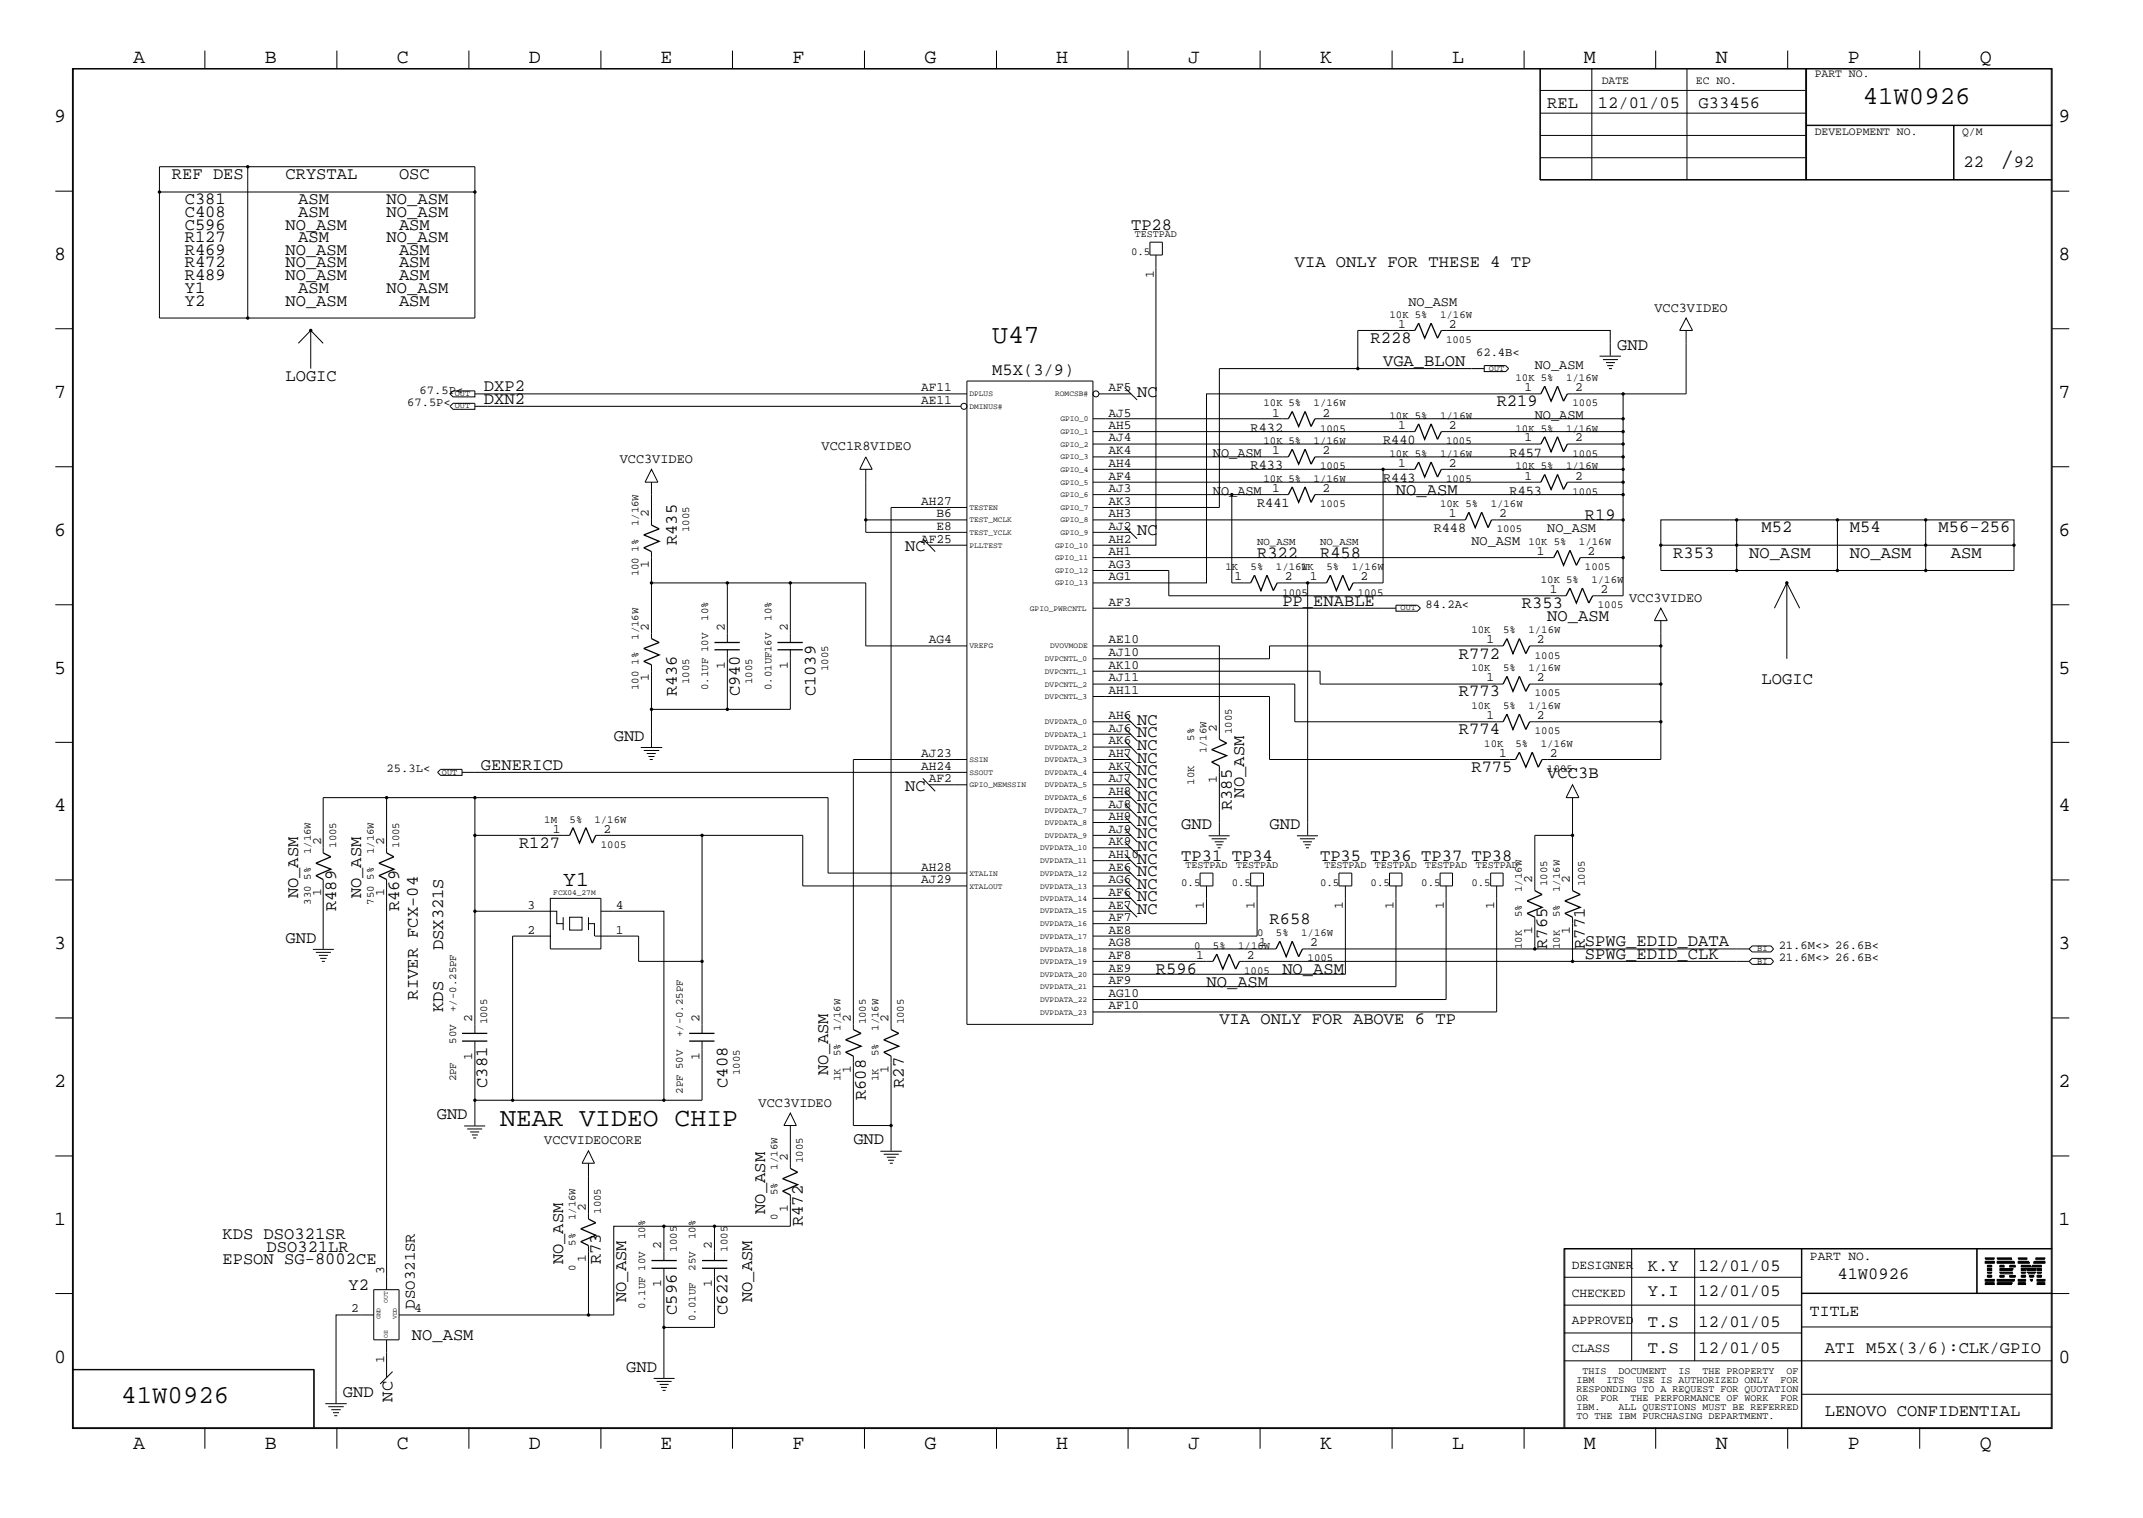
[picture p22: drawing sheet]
<svg xmlns="http://www.w3.org/2000/svg" width="423mm" height="300mm" viewBox="0 0 423 300" stroke-linecap="round" stroke-linejoin="round" font-family="sans-serif">
<defs><g id="words">
<g font-size="5.2">
<text x="395" y="32.9">/</text>
<text x="196" y="67.8">U47</text>
<text x="98.8" y="222.3">NEAR VIDEO CHIP</text>
</g>
<g font-size="5.1">
<text x="368" y="20.5">41W0926</text>
<text x="24" y="277.2">41W0926</text>
</g>
<text font-size="4.2" x="111.3" y="175">Y1</text>
<g font-size="4">
<text x="26.3" y="12.5">A</text>
<text x="52.3" y="12.5">B</text>
<text x="78.4" y="12.5">C</text>
<text x="104.5" y="12.5">D</text>
<text x="130.5" y="12.5">E</text>
<text x="156.5" y="12.5">F</text>
<text x="182.6" y="12.5">G</text>
<text x="208.6" y="12.5">H</text>
<text x="234.7" y="12.5">J</text>
<text x="260.8" y="12.5">K</text>
<text x="286.9" y="12.5">L</text>
<text x="312.8" y="12.5">M</text>
<text x="338.9" y="12.5">N</text>
<text x="365" y="12.5">P</text>
<text x="391.1" y="12.5">Q</text>
<text x="10.7" y="24.1">9</text>
<text x="406.7" y="24.1">9</text>
<text x="10.7" y="51.4">8</text>
<text x="406.7" y="51.4">8</text>
<text x="10.7" y="78.6">7</text>
<text x="406.7" y="78.6">7</text>
<text x="10.7" y="105.8">6</text>
<text x="406.7" y="105.8">6</text>
<text x="10.7" y="133.1">5</text>
<text x="406.7" y="133.1">5</text>
<text x="10.7" y="160.2">4</text>
<text x="406.7" y="160.2">4</text>
<text x="10.7" y="187.5">3</text>
<text x="406.7" y="187.5">3</text>
<text x="10.7" y="214.6">2</text>
<text x="406.7" y="214.6">2</text>
<text x="10.7" y="241.9">1</text>
<text x="406.7" y="241.9">1</text>
<text x="10.7" y="269.2">0</text>
<text x="406.7" y="269.2">0</text>
<text x="26.3" y="286.2">A</text>
<text x="52.3" y="286.2">B</text>
<text x="78.4" y="286.2">C</text>
<text x="104.5" y="286.2">D</text>
<text x="130.5" y="286.2">E</text>
<text x="156.5" y="286.2">F</text>
<text x="182.6" y="286.2">G</text>
<text x="208.6" y="286.2">H</text>
<text x="234.7" y="286.2">J</text>
<text x="260.8" y="286.2">K</text>
<text x="286.9" y="286.2">L</text>
<text x="312.8" y="286.2">M</text>
<text x="338.9" y="286.2">N</text>
<text x="365" y="286.2">P</text>
<text x="391.1" y="286.2">Q</text>
</g>
<g font-size="3.4">
<text x="305.6" y="21.4">REL</text>
<text x="315.6" y="21.4">12/01/05</text>
<text x="335.5" y="21.4">G33456</text>
<text x="34" y="35.4">REF DES</text>
<text x="56.4" y="35.4">CRYSTAL</text>
<text x="78.8" y="35.4">OSC</text>
<text x="387.9" y="32.9">22</text>
<text x="397.8" y="32.9">92</text>
<text x="36.5" y="40.4">C381</text>
<text x="58.9" y="40.4">ASM</text>
<text x="76.4" y="40.4">NO_ASM</text>
<text x="36.5" y="47.8">R127</text>
<text x="36.5" y="45.4">C596</text>
<text x="36.5" y="42.8">C408</text>
<text x="56.4" y="45.4">NO_ASM</text>
<text x="58.9" y="47.8">ASM</text>
<text x="58.9" y="42.8">ASM</text>
<text x="76.4" y="42.8">NO_ASM</text>
<text x="76.4" y="47.8">NO_ASM</text>
<text x="78.8" y="45.4">ASM</text>
<text x="223.4" y="45.4">TP28</text>
<text x="36.5" y="50.4">R469</text>
<text x="36.5" y="52.8">R472</text>
<text x="56.4" y="52.8">NO_ASM</text>
<text x="56.4" y="50.4">NO_ASM</text>
<text x="78.8" y="52.8">ASM</text>
<text x="78.8" y="50.4">ASM</text>
<text x="255.8" y="52.8">VIA ONLY FOR THESE 4 TP</text>
<text x="36.5" y="57.8">Y1</text>
<text x="36.5" y="55.4">R489</text>
<text x="56.4" y="55.4">NO_ASM</text>
<text x="58.9" y="57.8">ASM</text>
<text x="76.4" y="57.8">NO_ASM</text>
<text x="78.8" y="55.4">ASM</text>
<text x="36.5" y="60.4">Y2</text>
<text x="56.4" y="60.4">NO_ASM</text>
<text x="78.8" y="60.4">ASM</text>
<text x="270.8" y="67.8">R228</text>
<text x="319.4" y="69.1">GND</text>
<text x="56.4" y="75.3">LOGIC</text>
<text x="95.6" y="77.3">DXP2</text>
<text x="196" y="74">M5X(3/9)</text>
<text x="273.2" y="72.3">VGA_BLON</text>
<text x="95.6" y="79.8">DXN2</text>
<text x="224.6" y="78.4">NC</text>
<text x="295.7" y="80.3">R219</text>
<text x="275.8" y="97.7">NO_ASM</text>
<text x="133.7" y="107.7" transform="rotate(-90 133.7 107.7)">R435</text>
<text x="224.6" y="105.7">NC</text>
<text x="313.1" y="102.7">R19</text>
<text x="348" y="105.2">M52</text>
<text x="365.4" y="105.2">M54</text>
<text x="382.9" y="105.2">M56-256</text>
<text x="178.8" y="108.9">NC</text>
<text x="248.3" y="110.2">R322</text>
<text x="260.8" y="110.2">R458</text>
<text x="330.5" y="110.2">R353</text>
<text x="345.5" y="110.2">NO_ASM</text>
<text x="365.4" y="110.2">NO_ASM</text>
<text x="385.4" y="110.2">ASM</text>
<text x="253.3" y="119.6">PP_ENABLE</text>
<text x="300.7" y="120.1">R353</text>
<text x="305.6" y="122.6">NO_ASM</text>
<text x="288.2" y="130.1">R772</text>
<text x="133.7" y="137.6" transform="rotate(-90 133.7 137.6)">R436</text>
<text x="146.1" y="137.6" transform="rotate(-90 146.1 137.6)">C940</text>
<text x="161.1" y="137.6" transform="rotate(-90 161.1 137.6)">C1039</text>
<text x="288.2" y="137.6">R773</text>
<text x="348" y="135.1">LOGIC</text>
<text x="224.6" y="143.2">NC</text>
<text x="121.2" y="146.3">GND</text>
<text x="224.6" y="148.2">NC</text>
<text x="224.6" y="145.6">NC</text>
<text x="288.2" y="145">R774</text>
<text x="95" y="152.1">GENERICD</text>
<text x="224.6" y="153.2">NC</text>
<text x="224.6" y="150.6">NC</text>
<text x="224.6" y="155.6">NC</text>
<text x="290.7" y="152.6">R775</text>
<text x="305.6" y="153.8">VCC3B</text>
<text x="178.8" y="156.2">NC</text>
<text x="224.6" y="158.2">NC</text>
<text x="224.6" y="160.6">NC</text>
<text x="243.3" y="160" transform="rotate(-90 243.3 160)">R385</text>
<text x="245.8" y="157.6" transform="rotate(-90 245.8 157.6)">NO_ASM</text>
<text x="102.5" y="167.5">R127</text>
<text x="224.6" y="163.2">NC</text>
<text x="224.6" y="165.6">NC</text>
<text x="233.3" y="163.7">GND</text>
<text x="250.8" y="163.7">GND</text>
<text x="224.6" y="168.1">NC</text>
<text x="224.6" y="170.6">NC</text>
<text x="224.6" y="173.1">NC</text>
<text x="233.3" y="170">TP31 TP34</text>
<text x="260.8" y="170">TP35 TP36 TP37 TP38</text>
<text x="58.9" y="177.5" transform="rotate(-90 58.9 177.5)">NO_ASM</text>
<text x="71.4" y="177.5" transform="rotate(-90 71.4 177.5)">NO_ASM</text>
<text x="224.6" y="178.1">NC</text>
<text x="224.6" y="175.6">NC</text>
<text x="66.4" y="180" transform="rotate(-90 66.4 180)">R489</text>
<text x="78.8" y="180" transform="rotate(-90 78.8 180)">R469</text>
<text x="224.6" y="180.6">NC</text>
<text x="250.8" y="182.5">R658</text>
<text x="56.4" y="186.2">GND</text>
<text x="87.5" y="187.7" transform="rotate(-90 87.5 187.7)">DSX321S</text>
<text x="305.6" y="187.5" transform="rotate(-90 305.6 187.5)">R765</text>
<text x="313.1" y="187.5" transform="rotate(-90 313.1 187.5)">R771</text>
<text x="313.1" y="186.9">SPWG_EDID_DATA</text>
<text x="313.1" y="189.4">SPWG_EDID_CLK</text>
<text x="82.5" y="197.4" transform="rotate(-90 82.5 197.4)">RIVER FCX-04</text>
<text x="228.3" y="192.4">R596</text>
<text x="238.3" y="194.9">NO_ASM</text>
<text x="253.3" y="192.4">NO_ASM</text>
<text x="87.5" y="199.9" transform="rotate(-90 87.5 199.9)">KDS</text>
<text x="240.9" y="202.4">VIA ONLY FOR ABOVE 6 TP</text>
<text x="96.3" y="214.9" transform="rotate(-90 96.3 214.9)">C381</text>
<text x="143.7" y="214.9" transform="rotate(-90 143.7 214.9)">C408</text>
<text x="163.6" y="212.3" transform="rotate(-90 163.6 212.3)">NO_ASM</text>
<text x="178.6" y="214.9" transform="rotate(-90 178.6 214.9)">R27</text>
<text x="86.3" y="221.1">GND</text>
<text x="171" y="217.3" transform="rotate(-90 171 217.3)">R608</text>
<text x="168.6" y="226.1">GND</text>
<text x="151.1" y="239.8" transform="rotate(-90 151.1 239.8)">NO_ASM</text>
<text x="43.9" y="244.8">KDS DSO321SR</text>
<text x="158.6" y="242.2" transform="rotate(-90 158.6 242.2)">R472</text>
<text x="43.9" y="249.8">EPSON SG-8002CE</text>
<text x="52.7" y="247.2">DSO321LR</text>
<text x="111.3" y="249.8" transform="rotate(-90 111.3 249.8)">NO_ASM</text>
<text x="118.7" y="249.8" transform="rotate(-90 118.7 249.8)">R73</text>
<text x="325.5" y="251">K.Y</text>
<text x="335.5" y="251">12/01/05</text>
<text x="68.8" y="254.8">Y2</text>
<text x="123.7" y="257.2" transform="rotate(-90 123.7 257.2)">NO_ASM</text>
<text x="148.6" y="257.2" transform="rotate(-90 148.6 257.2)">NO_ASM</text>
<text x="325.5" y="255.9">Y.I</text>
<text x="335.5" y="255.9">12/01/05</text>
<text x="363" y="252.7">41W0926</text>
<text x="133.7" y="259.8" transform="rotate(-90 133.7 259.8)">C596</text>
<text x="143.7" y="259.8" transform="rotate(-90 143.7 259.8)">C622</text>
<text x="325.5" y="262.2">T.S</text>
<text x="335.5" y="262.2">12/01/05</text>
<text x="81.4" y="264.7">NO_ASM</text>
<text x="325.5" y="267.2">T.S</text>
<text x="335.5" y="267.2">12/01/05</text>
<text x="360.5" y="267.2">ATI M5X(3/6):CLK/GPIO</text>
<text x="67.7" y="275.9">GND</text>
<text x="123.7" y="270.9">GND</text>
<text x="77.6" y="276.9" transform="rotate(-90 77.6 276.9)">NC</text>
<text x="360.5" y="279.7">LENOVO CONFIDENTIAL</text>
</g>
<text font-size="3.2" x="357.5" y="260">TITLE</text>
<text font-size="3.1" x="82" y="258.5" transform="rotate(-90 82 258.5)">DSO321SR</text>
<g font-size="2.7">
<text x="278.2" y="60.4">NO_ASM</text>
<text x="326.8" y="61.6">VCC3VIDEO</text>
<text x="303.2" y="72.8">NO_ASM</text>
<text x="303.2" y="82.7">NO_ASM</text>
<text x="162.3" y="89">VCC1R8VIDEO</text>
<text x="247.1" y="85.3">R432</text>
<text x="273.2" y="87.7">R440</text>
<text x="122.4" y="91.4">VCC3VIDEO</text>
<text x="239.6" y="90.3">NO_ASM</text>
<text x="247.1" y="92.7">R433</text>
<text x="273.2" y="95.2">R443</text>
<text x="298.2" y="90.3">R457</text>
<text x="239.6" y="97.7">NO_ASM</text>
<text x="248.3" y="100.2">R441</text>
<text x="298.2" y="97.7">R453</text>
<text x="283.2" y="105.2">R448</text>
<text x="290.7" y="107.7">NO_ASM</text>
<text x="305.6" y="105.2">NO_ASM</text>
<text x="321.8" y="118.9">VCC3VIDEO</text>
<text x="149.9" y="218.6">VCC3VIDEO</text>
<text x="107.5" y="226.1">VCCVIDEOCORE</text>
</g>
<g font-size="2.5">
<text x="227.9" y="54.9" transform="rotate(-90 227.9 54.9)">1</text>
<text x="276.2" y="64.9">1</text>
<text x="286.2" y="64.9">2</text>
<text x="181.9" y="77.3">AF11</text>
<text x="218.9" y="77.3">AF5</text>
<text x="301.2" y="77.3">1</text>
<text x="311.1" y="77.3">2</text>
<text x="181.9" y="79.8">AE11</text>
<text x="218.9" y="82.3">AJ5</text>
<text x="251.3" y="82.3">1</text>
<text x="261.3" y="82.3">2</text>
<text x="218.9" y="84.8">AH5</text>
<text x="218.9" y="89.7">AK4</text>
<text x="218.9" y="87.2">AJ4</text>
<text x="251.3" y="89.7">1</text>
<text x="261.3" y="89.7">2</text>
<text x="276.2" y="84.8">1</text>
<text x="286.2" y="84.8">2</text>
<text x="301.2" y="87.2">1</text>
<text x="311.1" y="87.2">2</text>
<text x="218.9" y="94.7">AF4</text>
<text x="218.9" y="92.2">AH4</text>
<text x="276.2" y="92.2">1</text>
<text x="286.2" y="92.2">2</text>
<text x="301.2" y="94.7">1</text>
<text x="311.2" y="94.7">2</text>
<text x="181.9" y="99.7">AH27</text>
<text x="218.9" y="99.7">AK3</text>
<text x="218.9" y="97.2">AJ3</text>
<text x="251.3" y="97.2">1</text>
<text x="261.3" y="97.2">2</text>
<text x="128.2" y="102.2" transform="rotate(-90 128.2 102.2)">2</text>
<text x="181.9" y="107.2">AF25</text>
<text x="185" y="102.2">B6</text>
<text x="185" y="104.7">E8</text>
<text x="218.9" y="107.2">AH2</text>
<text x="218.9" y="102.2">AH3</text>
<text x="218.9" y="104.7">AJ2</text>
<text x="286.2" y="102.2">1</text>
<text x="296.2" y="102.2">2</text>
<text x="128.2" y="112.2" transform="rotate(-90 128.2 112.2)">1</text>
<text x="218.9" y="109.6">AH1</text>
<text x="218.9" y="112.2">AG3</text>
<text x="303.6" y="109.6">1</text>
<text x="313.6" y="109.6">2</text>
<text x="218.9" y="119.6">AF3</text>
<text x="218.9" y="114.6">AG1</text>
<text x="243.8" y="114.6">1</text>
<text x="253.8" y="114.6">2</text>
<text x="258.7" y="114.6">1</text>
<text x="268.7" y="114.6">2</text>
<text x="306.2" y="117.2">1</text>
<text x="316.1" y="117.2">2</text>
<text x="128.2" y="124.6" transform="rotate(-90 128.2 124.6)">2</text>
<text x="143.2" y="124.6" transform="rotate(-90 143.2 124.6)">2</text>
<text x="155.6" y="124.6" transform="rotate(-90 155.6 124.6)">2</text>
<text x="183.5" y="127.1">AG4</text>
<text x="218.9" y="127.1">AE10</text>
<text x="218.9" y="129.6">AJ10</text>
<text x="293.6" y="127.1">1</text>
<text x="303.6" y="127.1">2</text>
<text x="128.2" y="134.6" transform="rotate(-90 128.2 134.6)">1</text>
<text x="143.2" y="132.2" transform="rotate(-90 143.2 132.2)">1</text>
<text x="155.6" y="132.2" transform="rotate(-90 155.6 132.2)">1</text>
<text x="218.9" y="134.6">AJ11</text>
<text x="218.9" y="137.1">AH11</text>
<text x="218.9" y="132.1">AK10</text>
<text x="293.6" y="134.6">1</text>
<text x="303.6" y="134.6">2</text>
<text x="218.9" y="142.1">AH6</text>
<text x="293.6" y="142.1">1</text>
<text x="303.6" y="142.1">2</text>
<text x="181.9" y="149.5">AJ23</text>
<text x="218.9" y="144.6">AJ6</text>
<text x="218.9" y="147.1">AK6</text>
<text x="218.9" y="149.5">AH7</text>
<text x="240.4" y="144.6" transform="rotate(-90 240.4 144.6)">2</text>
<text x="296.2" y="149.5">1</text>
<text x="306.2" y="149.5">2</text>
<text x="181.9" y="152.1">AH24</text>
<text x="183.5" y="154.5">AF2</text>
<text x="218.9" y="152.1">AK7</text>
<text x="218.9" y="154.5">AJ7</text>
<text x="240.4" y="154.6" transform="rotate(-90 240.4 154.6)">1</text>
<text x="218.9" y="159.5">AJ8</text>
<text x="218.9" y="157.1">AH8</text>
<text x="63.4" y="167" transform="rotate(-90 63.4 167)">2</text>
<text x="75.9" y="167" transform="rotate(-90 75.9 167)">2</text>
<text x="109.2" y="164.5">1</text>
<text x="119.2" y="164.5">2</text>
<text x="218.9" y="167">AK9</text>
<text x="218.9" y="164.5">AJ9</text>
<text x="218.9" y="162.1">AH9</text>
<text x="181.9" y="172">AH28</text>
<text x="218.9" y="172">AE6</text>
<text x="218.9" y="169.5">AH10</text>
<text x="63.4" y="177" transform="rotate(-90 63.4 177)">1</text>
<text x="75.9" y="177" transform="rotate(-90 75.9 177)">1</text>
<text x="104.2" y="179.5">3</text>
<text x="121.7" y="179.5">4</text>
<text x="181.9" y="174.5">AJ29</text>
<text x="218.9" y="179.5">AE7</text>
<text x="218.9" y="177">AF6</text>
<text x="218.9" y="174.5">AG6</text>
<text x="237.8" y="179.5" transform="rotate(-90 237.8 179.5)">1</text>
<text x="247.8" y="179.5" transform="rotate(-90 247.8 179.5)">1</text>
<text x="265.3" y="179.5" transform="rotate(-90 265.3 179.5)">1</text>
<text x="275.3" y="179.5" transform="rotate(-90 275.3 179.5)">1</text>
<text x="285.2" y="179.5" transform="rotate(-90 285.2 179.5)">1</text>
<text x="295.1" y="179.5" transform="rotate(-90 295.1 179.5)">1</text>
<text x="302.7" y="174.5" transform="rotate(-90 302.7 174.5)">2</text>
<text x="310.1" y="174.5" transform="rotate(-90 310.1 174.5)">2</text>
<text x="104.2" y="184.5">2</text>
<text x="121.7" y="184.5">1</text>
<text x="218.9" y="181.9">AF7</text>
<text x="218.9" y="184.5">AE8</text>
<text x="302.7" y="184.5" transform="rotate(-90 302.7 184.5)">1</text>
<text x="310.1" y="184.5" transform="rotate(-90 310.1 184.5)">1</text>
<text x="218.9" y="191.9">AE9</text>
<text x="218.9" y="189.4">AF8</text>
<text x="218.9" y="186.9">AG8</text>
<text x="236.3" y="189.4">1</text>
<text x="246.3" y="189.4">2</text>
<text x="248.8" y="186.9">1</text>
<text x="258.8" y="186.9">2</text>
<text x="218.9" y="194.4">AF9</text>
<text x="218.9" y="196.9">AG10</text>
<text x="93.3" y="201.9" transform="rotate(-90 93.3 201.9)">2</text>
<text x="138.2" y="201.9" transform="rotate(-90 138.2 201.9)">2</text>
<text x="168.1" y="201.9" transform="rotate(-90 168.1 201.9)">2</text>
<text x="175.5" y="201.9" transform="rotate(-90 175.5 201.9)">2</text>
<text x="218.9" y="199.4">AF10</text>
<text x="93.3" y="209.4" transform="rotate(-90 93.3 209.4)">1</text>
<text x="138.2" y="209.4" transform="rotate(-90 138.2 209.4)">1</text>
<text x="168.1" y="211.9" transform="rotate(-90 168.1 211.9)">1</text>
<text x="175.5" y="211.9" transform="rotate(-90 175.5 211.9)">1</text>
<text x="155.6" y="229.3" transform="rotate(-90 155.6 229.3)">2</text>
<text x="115.7" y="239.3" transform="rotate(-90 115.7 239.3)">2</text>
<text x="155.6" y="239.4" transform="rotate(-90 155.6 239.4)">1</text>
<text x="75.9" y="251.7" transform="rotate(-90 75.9 251.7)">3</text>
<text x="115.7" y="249.3" transform="rotate(-90 115.7 249.3)">1</text>
<text x="130.6" y="246.7" transform="rotate(-90 130.6 246.7)">2</text>
<text x="140.6" y="246.7" transform="rotate(-90 140.6 246.7)">2</text>
<text x="310.5" y="250.6">DESIGNER</text>
<text x="357.5" y="248.8">PART NO.</text>
<text x="130.6" y="254.3" transform="rotate(-90 130.6 254.3)">1</text>
<text x="140.6" y="254.3" transform="rotate(-90 140.6 254.3)">1</text>
<text x="310.5" y="256.1">CHECKED</text>
<text x="69.3" y="259.2">2</text>
<text x="81.8" y="259.2">4</text>
<text x="310.5" y="261.5">APPROVED</text>
<text x="75.9" y="269.2" transform="rotate(-90 75.9 269.2)">1</text>
<text x="310.5" y="267">CLASS</text>
</g>
<g font-size="2.4">
<text x="291.6" y="70.3">62.4B&lt;</text>
<text x="82.9" y="77.8">67.5P&lt;</text>
<text x="80.4" y="80.3">67.5P&lt;</text>
<text x="281.6" y="120.1">84.2A&lt;</text>
<text x="76.4" y="152.6">25.3L&lt;</text>
<text x="351.4" y="187.5">21.6M&lt;&gt; 26.6B&lt;</text>
<text x="351.4" y="189.9">21.6M&lt;&gt; 26.6B&lt;</text>
</g>
<g font-size="2.3">
<text x="316.4" y="16.7">DATE</text>
<text x="335" y="16.7">EC NO.</text>
<text x="358.5" y="15.2">PART NO.</text>
<text x="358.5" y="26.6">DEVELOPMENT NO.</text>
<text x="387.6" y="26.6">Q/M</text>
</g>
<g font-size="2.1">
<text x="223.4" y="50.4">0.5</text>
<text x="274.5" y="62.8">10K 5%</text>
<text x="284.5" y="62.8">1/16W</text>
<text x="285.7" y="67.8">1005</text>
<text x="299.4" y="75.3">10K 5%</text>
<text x="309.4" y="75.3">1/16W</text>
<text x="249.6" y="80.3">10K 5%</text>
<text x="259.5" y="80.3">1/16W</text>
<text x="274.5" y="82.7">10K 5%</text>
<text x="284.5" y="82.7">1/16W</text>
<text x="310.6" y="80.3">1005</text>
<text x="249.6" y="87.7">10K 5%</text>
<text x="259.5" y="87.7">1/16W</text>
<text x="260.8" y="85.3">1005</text>
<text x="285.7" y="87.7">1005</text>
<text x="299.4" y="85.3">10K 5%</text>
<text x="309.4" y="85.3">1/16W</text>
<text x="249.6" y="95.2">10K 5%</text>
<text x="259.5" y="95.2">1/16W</text>
<text x="260.8" y="92.7">1005</text>
<text x="274.5" y="90.3">10K 5%</text>
<text x="284.5" y="90.3">1/16W</text>
<text x="285.7" y="95.2">1005</text>
<text x="299.4" y="92.7">10K 5%</text>
<text x="309.4" y="92.7">1/16W</text>
<text x="310.6" y="90.3">1005</text>
<text x="260.8" y="100.2">1005</text>
<text x="284.5" y="100.2">10K 5%</text>
<text x="294.5" y="100.2">1/16W</text>
<text x="310.6" y="97.7">1005</text>
<text x="126.2" y="104" transform="rotate(-90 126.2 104)">1/16W</text>
<text x="136.1" y="105.2" transform="rotate(-90 136.1 105.2)">1005</text>
<text x="248.3" y="107.7">NO_ASM</text>
<text x="260.8" y="107.7">NO_ASM</text>
<text x="295.7" y="105.2">1005</text>
<text x="301.9" y="107.7">10K 5%</text>
<text x="311.9" y="107.7">1/16W</text>
<text x="126.2" y="113.9" transform="rotate(-90 126.2 113.9)">100</text>
<text x="126.2" y="109" transform="rotate(-90 126.2 109)">1%</text>
<text x="242.1" y="112.7">1K</text>
<text x="247.1" y="112.7">5%</text>
<text x="252.1" y="112.7">1/16W</text>
<text x="257" y="112.7">1K</text>
<text x="262" y="112.7">5%</text>
<text x="267" y="112.7">1/16W</text>
<text x="313.1" y="112.7">1005</text>
<text x="253.3" y="117.7">1005</text>
<text x="268.2" y="117.7">1005</text>
<text x="304.4" y="115.1">10K 5%</text>
<text x="314.4" y="115.1">1/16W</text>
<text x="139.9" y="122.6" transform="rotate(-90 139.9 122.6)">10%</text>
<text x="152.4" y="122.6" transform="rotate(-90 152.4 122.6)">10%</text>
<text x="290.7" y="125.1">10K</text>
<text x="296.9" y="125.1">5%</text>
<text x="301.9" y="125.1">1/16W</text>
<text x="315.6" y="120.1">1005</text>
<text x="126.2" y="131.3" transform="rotate(-90 126.2 131.3)">1%</text>
<text x="126.2" y="126.4" transform="rotate(-90 126.2 126.4)">1/16W</text>
<text x="303.2" y="130.1">1005</text>
<text x="126.2" y="136.3" transform="rotate(-90 126.2 136.3)">100</text>
<text x="136.1" y="135.1" transform="rotate(-90 136.1 135.1)">1005</text>
<text x="139.9" y="136.3" transform="rotate(-90 139.9 136.3)">0.1UF 10V</text>
<text x="148.6" y="135.1" transform="rotate(-90 148.6 135.1)">1005</text>
<text x="152.4" y="136.3" transform="rotate(-90 152.4 136.3)">0.01UF16V</text>
<text x="163.6" y="132.6" transform="rotate(-90 163.6 132.6)">1005</text>
<text x="290.7" y="132.6">10K</text>
<text x="296.9" y="132.6">5%</text>
<text x="301.9" y="132.6">1/16W</text>
<text x="303.2" y="137.6">1005</text>
<text x="290.7" y="140.1">10K</text>
<text x="296.9" y="140.1">5%</text>
<text x="301.9" y="140.1">1/16W</text>
<text x="235.9" y="146.3" transform="rotate(-90 235.9 146.3)">5%</text>
<text x="238.3" y="148.8" transform="rotate(-90 238.3 148.8)">1/16W</text>
<text x="243.3" y="145" transform="rotate(-90 243.3 145)">1005</text>
<text x="293.2" y="147.6">10K</text>
<text x="299.4" y="147.6">5%</text>
<text x="303.2" y="145">1005</text>
<text x="304.4" y="147.6">1/16W</text>
<text x="235.9" y="155" transform="rotate(-90 235.9 155)">10K</text>
<text x="305.6" y="152.6">1005</text>
<text x="66.4" y="167.5" transform="rotate(-90 66.4 167.5)">1005</text>
<text x="78.8" y="167.5" transform="rotate(-90 78.8 167.5)">1005</text>
<text x="107.5" y="162.5">1M</text>
<text x="112.5" y="162.5">5%</text>
<text x="117.4" y="162.5">1/16W</text>
<text x="118.7" y="167.5">1005</text>
<text x="61.4" y="173.7" transform="rotate(-90 61.4 173.7)">5%</text>
<text x="61.4" y="168.7" transform="rotate(-90 61.4 168.7)">1/16W</text>
<text x="73.8" y="173.7" transform="rotate(-90 73.8 173.7)">5%</text>
<text x="73.8" y="168.7" transform="rotate(-90 73.8 168.7)">1/16W</text>
<text x="61.4" y="178.7" transform="rotate(-90 61.4 178.7)">330</text>
<text x="73.8" y="178.7" transform="rotate(-90 73.8 178.7)">750</text>
<text x="233.3" y="175">0.5</text>
<text x="243.3" y="175">0.5</text>
<text x="260.8" y="175">0.5</text>
<text x="270.8" y="175">0.5</text>
<text x="280.8" y="175">0.5</text>
<text x="290.7" y="175">0.5</text>
<text x="300.7" y="176.2" transform="rotate(-90 300.7 176.2)">1/16W</text>
<text x="305.6" y="175" transform="rotate(-90 305.6 175)">1005</text>
<text x="308.1" y="176.2" transform="rotate(-90 308.1 176.2)">1/16W</text>
<text x="313.1" y="175" transform="rotate(-90 313.1 175)">1005</text>
<text x="248.3" y="184.9">0</text>
<text x="252.1" y="184.9">5%</text>
<text x="257" y="184.9">1/16W</text>
<text x="300.7" y="181.2" transform="rotate(-90 300.7 181.2)">5%</text>
<text x="308.1" y="181.2" transform="rotate(-90 308.1 181.2)">5%</text>
<text x="235.9" y="187.5">0</text>
<text x="239.6" y="187.5">5%</text>
<text x="244.6" y="187.5">1/16W</text>
<text x="258.3" y="189.9">1005</text>
<text x="300.7" y="187.5" transform="rotate(-90 300.7 187.5)">10K</text>
<text x="308.1" y="187.5" transform="rotate(-90 308.1 187.5)">10K</text>
<text x="245.8" y="192.4">1005</text>
<text x="90.1" y="199.9" transform="rotate(-90 90.1 199.9)">+/-0.25PF</text>
<text x="96.3" y="202.4" transform="rotate(-90 96.3 202.4)">1005</text>
<text x="166" y="203.6" transform="rotate(-90 166 203.6)">1/16W</text>
<text x="171" y="202.4" transform="rotate(-90 171 202.4)">1005</text>
<text x="173.6" y="203.6" transform="rotate(-90 173.6 203.6)">1/16W</text>
<text x="178.6" y="202.4" transform="rotate(-90 178.6 202.4)">1005</text>
<text x="90.1" y="206.2" transform="rotate(-90 90.1 206.2)">50V</text>
<text x="134.9" y="204.9" transform="rotate(-90 134.9 204.9)">+/-0.25PF</text>
<text x="166" y="208.6" transform="rotate(-90 166 208.6)">5%</text>
<text x="173.6" y="208.6" transform="rotate(-90 173.6 208.6)">5%</text>
<text x="90.1" y="213.6" transform="rotate(-90 90.1 213.6)">2PF</text>
<text x="146.1" y="212.3" transform="rotate(-90 146.1 212.3)">1005</text>
<text x="166" y="213.6" transform="rotate(-90 166 213.6)">1K</text>
<text x="173.6" y="213.6" transform="rotate(-90 173.6 213.6)">1K</text>
<text x="134.9" y="216.1" transform="rotate(-90 134.9 216.1)">2PF 50V</text>
<text x="153.6" y="231.1" transform="rotate(-90 153.6 231.1)">1/16W</text>
<text x="158.6" y="229.8" transform="rotate(-90 158.6 229.8)">1005</text>
<text x="118.7" y="239.8" transform="rotate(-90 118.7 239.8)">1005</text>
<text x="153.6" y="236.1" transform="rotate(-90 153.6 236.1)">5%</text>
<text x="113.7" y="241" transform="rotate(-90 113.7 241)">1/16W</text>
<text x="127.4" y="244.8" transform="rotate(-90 127.4 244.8)">10%</text>
<text x="137.4" y="244.8" transform="rotate(-90 137.4 244.8)">10%</text>
<text x="153.6" y="241" transform="rotate(-90 153.6 241)">0</text>
<text x="113.7" y="251" transform="rotate(-90 113.7 251)">0</text>
<text x="113.7" y="246" transform="rotate(-90 113.7 246)">5%</text>
<text x="133.7" y="247.2" transform="rotate(-90 133.7 247.2)">1005</text>
<text x="137.4" y="251" transform="rotate(-90 137.4 251)">25V</text>
<text x="143.7" y="247.2" transform="rotate(-90 143.7 247.2)">1005</text>
<text x="127.4" y="258.5" transform="rotate(-90 127.4 258.5)">0.1UF 10V</text>
<text x="137.4" y="260.9" transform="rotate(-90 137.4 260.9)">0.01UF</text>
</g>
<g font-size="2">
<text x="224.2" y="46.9">TESTPAD</text>
<text x="234.2" y="171.4">TESTPAD</text>
<text x="244.2" y="171.4">TESTPAD</text>
<text x="261.6" y="171.4">TESTPAD</text>
<text x="271.6" y="171.4">TESTPAD</text>
<text x="281.5" y="171.4">TESTPAD</text>
<text x="291.5" y="171.4">TESTPAD</text>
<text x="311.4" y="273.2">IBM</text>
<text x="311.4" y="275">RESPONDING TO A REQUEST FOR QUOTATION</text>
<text x="312.6" y="271.4">THIS</text>
<text x="317.3" y="273.2">ITS</text>
<text x="319.7" y="271.4">DOCUMENT</text>
<text x="323.3" y="273.2">USE IS AUTHORIZED ONLY</text>
<text x="331.6" y="271.4">IS</text>
<text x="336.3" y="271.4">THE PROPERTY</text>
<text x="351.7" y="273.2">FOR</text>
<text x="352.9" y="271.4">OF</text>
<text x="311.4" y="276.7">OR</text>
<text x="311.4" y="278.6">IBM.</text>
<text x="311.4" y="280.2">TO THE IBM PURCHASING DEPARTMENT.</text>
<text x="316.1" y="276.7">FOR</text>
<text x="319.7" y="278.6">ALL QUESTIONS MUST BE REFERRED</text>
<text x="322.1" y="276.7">THE PERFORMANCE OF WORK</text>
<text x="351.7" y="276.7">FOR</text>
</g>
<g font-size="1.7">
<text x="294.1" y="73.2">OUT</text>
<text x="89.8" y="78.2">OUT</text>
<text x="89.8" y="80.7">OUT</text>
<text x="276.7" y="120.6">OUT</text>
<text x="87.3" y="153">OUT</text>
<text x="347.1" y="187.9">BI</text>
<text x="347.1" y="190.4">BI</text>
</g>
<g font-size="1.6">
<text x="191.5" y="80.8">DMINUS#</text>
<text x="191.5" y="78.2">DPLUS</text>
<text x="208.4" y="78.2">ROMCSB#</text>
<text x="209.5" y="83.2">GPIO_0</text>
<text x="209.5" y="88.2">GPIO_2</text>
<text x="209.5" y="85.8">GPIO_1</text>
<text x="209.5" y="95.8">GPIO_5</text>
<text x="209.5" y="93.2">GPIO_4</text>
<text x="209.5" y="90.8">GPIO_3</text>
<text x="191.5" y="100.7">TESTEN</text>
<text x="209.5" y="100.7">GPIO_7</text>
<text x="209.5" y="98.2">GPIO_6</text>
<text x="191.5" y="105.7">TEST_YCLK</text>
<text x="191.5" y="103.2">TEST_MCLK</text>
<text x="209.5" y="105.7">GPIO_9</text>
<text x="209.5" y="103.2">GPIO_8</text>
<text x="191.5" y="108.2">PLLTEST</text>
<text x="208.4" y="113.2">GPIO_12</text>
<text x="208.4" y="110.7">GPIO_11</text>
<text x="208.4" y="108.2">GPIO_10</text>
<text x="208.4" y="115.7">GPIO_13</text>
<text x="203.5" y="120.6">GPIO_PWRCNTL</text>
<text x="191.5" y="128.1">VREFG</text>
<text x="206.4" y="130.6">DVPCNTL_0</text>
<text x="207.4" y="128.1">DVOVMODE</text>
<text x="206.4" y="135.6">DVPCNTL_2</text>
<text x="206.4" y="133.1">DVPCNTL_1</text>
<text x="206.4" y="143.1">DVPDATA_0</text>
<text x="206.4" y="138.1">DVPCNTL_3</text>
<text x="206.4" y="148.1">DVPDATA_2</text>
<text x="206.4" y="145.5">DVPDATA_1</text>
<text x="191.5" y="155.5">GPIO_MEMSSIN</text>
<text x="191.5" y="153.1">SSOUT</text>
<text x="191.5" y="150.5">SSIN</text>
<text x="206.4" y="155.5">DVPDATA_5</text>
<text x="206.4" y="153.1">DVPDATA_4</text>
<text x="206.4" y="150.5">DVPDATA_3</text>
<text x="206.4" y="160.5">DVPDATA_7</text>
<text x="206.4" y="158">DVPDATA_6</text>
<text x="205.5" y="168">DVPDATA_10</text>
<text x="206.4" y="165.5">DVPDATA_9</text>
<text x="206.4" y="163">DVPDATA_8</text>
<text x="191.5" y="173">XTALIN</text>
<text x="205.5" y="173">DVPDATA_12</text>
<text x="205.5" y="170.5">DVPDATA_11</text>
<text x="109.3" y="176.7">FCX04_27M</text>
<text x="191.5" y="175.5">XTALOUT</text>
<text x="205.5" y="178">DVPDATA_14</text>
<text x="205.5" y="175.5">DVPDATA_13</text>
<text x="205.5" y="185.4">DVPDATA_17</text>
<text x="205.5" y="183">DVPDATA_16</text>
<text x="205.5" y="180.4">DVPDATA_15</text>
<text x="205.5" y="190.4">DVPDATA_19</text>
<text x="205.5" y="188">DVPDATA_18</text>
<text x="205.5" y="197.9">DVPDATA_22</text>
<text x="205.5" y="195.4">DVPDATA_21</text>
<text x="205.5" y="193">DVPDATA_20</text>
<text x="205.5" y="200.4">DVPDATA_23</text>
</g>
<g font-size="1.3">
<text x="76.6" y="257.3" transform="rotate(-90 76.6 257.3)">OUT</text>
<text x="75.2" y="260.6" transform="rotate(-90 75.2 260.6)">GND</text>
<text x="78.4" y="260.6" transform="rotate(-90 78.4 260.6)">VDD</text>
<text x="76.6" y="264.2" transform="rotate(-90 76.6 264.2)">OE</text>
</g>
</g></defs>
<g fill="none" stroke="#000" stroke-width=".25">
<path d="M279.5 65.3l.7-1.5 1.2 3 1.3-3 1.3 3 .7-1.5M304.4 77.8l.7-1.5 1.3 2.9 1.3-2.9 1.2 2.9 .7-1.4M254.5 97.7l.8-1.5 1.2 3 1.3-3 1.2 3 .8-1.5M254.5 90.3l.8-1.6 1.2 3 1.3-3 1.2 3 .8-1.4M254.5 82.7l.8-1.4 1.2 2.9 1.3-2.9 1.2 2.9 .8-1.5M279.5 92.7l.7-1.4 1.2 2.9 1.3-2.9 1.3 2.9 .7-1.5M279.5 85.3l.7-1.6 1.2 3.1 1.3-3.1 1.3 3.1 .7-1.5M304.4 87.7l.7-1.4 1.3 2.9 1.3-2.9 1.2 2.9 .7-1.5M304.4 95.3l.7-1.6 1.3 3 1.3-3 1.2 3 .7-1.4M128.7 103.7l1.5 .8-3 1.2 3 1.2-3 1.3 1.5 .8M247.1 115.1l.7-1.5 1.3 3.1 1.2-3.1 1.2 3.1 .8-1.6M262 115.1l.8-1.5 1.2 3.1 1.3-3.1 1.2 3.1 .8-1.6"/>
<path d="M289.5 102.7l.7-1.5 1.2 3 1.3-3 1.3 3 .6-1.5M306.9 110.2l.8-1.5 1.2 3 1.2-3 1.3 3 .8-1.5M309.4 117.7l.7-1.5 1.3 2.9 1.2-2.9 1.3 2.9 .7-1.4M128.7 126.2l1.5 .7-3 1.2 3 1.3-3 1.2 1.5 .7M141.1 128.4h5M141.1 126.9h5M153.6 128.4h5M153.6 126.9h5M296.9 135.1l.8-1.5 1.2 3 1.2-3 1.3 3 .8-1.5M296.9 127.6l.8-1.4 1.2 2.9 1.2-2.9 1.3 2.9 .8-1.5M240.9 146.1l1.4 .7-2.9 1.3 2.9 1.2-2.9 1.2 1.5 .8M296.9 142.6l.8-1.5 1.2 3 1.2-3 1.3 3 .8-1.5"/>
<path d="M299.4 150l.7-1.4 1.3 3 1.3-3 1.2 3 .7-1.6M63.8 168.5l1.6 .7-3 1.3 3 1.2-3 1.3 1.4 .7M76.4 168.5l1.4 .7-3 1.3 3 1.2-3 1.3 1.6 .7M112.5 165l.7-1.5 1.3 3 1.2-3 1.3 3 .7-1.5M303.2 175.9l1.4 .8-2.9 1.3 2.9 1.2-2.9 1.2 1.5 .8M310.6 175.9l1.6 .8-3.1 1.3 3.1 1.2-3.1 1.2 1.5 .8M239.6 189.9l.8-1.4 1.2 2.9 1.2-2.9 1.3 2.9 .8-1.5M252.1 187.5l.7-1.6 1.3 3.1 1.2-3.1 1.2 3.1 .8-1.5M91.3 205.7h5M91.3 204.1h5M136.1 205.7h5M136.1 204.1h5"/>
<path d="M168.6 203.4l1.5 .7-3.1 1.3 3.1 1.3-3.1 1.2 1.6 .7M176 203.4l1.5 .7-2.9 1.3 2.9 1.3-2.9 1.2 1.4 .7M156.1 230.8l1.5 .8-3 1.2 3 1.2-3 1.3 1.5 .8M116.2 240.8l1.5 .8-3 1.1 3 1.3-3 1.3 1.5 .7M128.7 250.5h5M128.7 249h5M138.7 250.5h5M138.7 249h5"/>
</g>
<g fill="none" stroke="#000" stroke-width=".2">
<path d="M14.3 13.5h391.1v268.7h-391.1zM14.5 13.6h390.7v268.4h-390.7zM40.5 10v3.5M66.5 10v3.5M92.6 10v3.5M118.7 10v3.5M144.7 10v3.5M170.8 10v3.5M196.9 10v3.5M222.8 10v3.5M248.9 10v3.5M275 10v3.5"/>
<path d="M301.1 10v3.5M304.2 13.5v22.1h101.2M304.2 17.9h52.5M304.3 13.5v22.1M314.5 13.5v22.1M327.1 10v3.5M333.2 13.5v22.1M353.1 10v3.5M356.7 13.5v22.1M356.9 13.5v22.1M379.2 10v3.5M10.9 37.8h3.4"/>
<path d="M31.5 32.9h62.3v29.9h-62.3zM31.5 37.9h62.3M48.9 32.9v29.9M304.2 35.5h101.2M304.2 26.8h52.5M304.2 22.4h52.5M304.3 31.2h52.4M356.7 24.8h48.7M356.7 24.7h48.7M385.9 24.8v10.8M386 24.8v10.8M405.4 37.8h3.4"/>
<path d="M227.2 47.8h2.4v2.6h-2.4zM228.3 50.4v57.3h-12.4M10.9 64.9h3.4M58.9 67.8l2.5-2.5v7.5M61.4 65.3l2.4 2.5M88.9 77.8l.6-.6h4.3v1.2h-4.3zM93.8 77.8h97.2M191 75.3h24.9v127.1h-24.9zM217.1 77.8h6.3M222.2 76.5l2.4 2.5M268.2 72.8h-27.3v27.4h-25M279.5 65.3h-11.3v7.5h25"/>
<path d="M284.7 65.3h33.4v5M293.2 72.2h4.2l.6 .6-.6 .6h-4.2zM304.4 77.8h-66.1v37.3h-22.4M316 70.4h4.2M316.7 71h2.9M317.2 71.6h1.8M317.5 72.2h1.2M317.8 72.8h.6M320.6 77.8v4.9h-60.8M333.1 62.8l1.2 2.5h-2.5zM333.1 65.3v12.5h-23.5M405.4 64.9h3.4"/>
<path d="M10.9 92.2h3.4M88.9 80.3l.6-.6h4.3v1.2h-4.3zM93.8 80.3h96M128.7 92.7l1.3 2.6h-2.6zM128.7 95.3v8.4M171 92.7v10h20M171 90.3l1.3 2.4h-2.5zM215.9 97.7h27.4v17.4h3.8M215.9 87.7h88.5M215.9 95.3h88.5M215.9 92.7h57.3M215.9 90.3h38.6"/>
<path d="M215.9 85.3h63.6M215.9 82.7h38.6M243.3 97.7h11.2M279.5 92.7h-6.3v22.4h-5.9M320.6 82.7v2.6h-35.9M320.6 85.3v2.4h-11M320.6 87.7v2.6h-60.8M320.6 90.3v2.4h-35.9M320.6 92.7v2.6h-11M320.6 95.3v2.4h-60.8M320.6 97.7v5h-26M405.4 92.2h3.4"/>
<path d="M10.9 119.5h3.4M128.7 115.1h15v11.8M128.7 109v17.2M143.7 115.1h12.4v11.8M156.1 115.1h14.9v12.5h20M171 102.7v2.5h20M182.3 106.4l2.4 2.6M183.6 107.7h7.4M191 100.2h-15v103.2M215.9 102.7h73.6M215.9 112.7h15v5h78.5M215.9 110.2h91"/>
<path d="M215.9 105.2h7.5M222.2 104l2.4 2.4M252.3 115.1h9.7M258.3 115.1v49.9M275.8 119.5h4.2l.6 .6-.6 .6h-4.2zM312.2 110.2h8.4M320.6 102.7v15h-6M343.1 102.7h-15v5M343.1 102.7h19.9M343.1 102.7v5h-15M353 115.1l-2.5 5M380.4 102.7h17.4v10h-69.7v-5"/>
<path d="M380.4 102.7h-17.4v10M380.4 102.7v10M397.8 107.7h-54.7v5M405.4 119.5h3.4M128.7 131.3v16.3M143.7 128.4v11.7h-15M156.1 128.4v11.7h-12.4M215.9 127.6h25v18.5M215.9 137.6h34.9v12.4h48.6M215.9 135.1h39.9v7.5h41.1M215.9 132.6h44.9v2.5h36.1M215.9 120.1h59.9"/>
<path d="M296.9 127.6h-46.1v2.5h-34.9M302.2 127.6h25.9v7.5M302.2 135.1h25.9M328.1 120.1l1.3 2.5h-2.6zM328.1 122.6v5M328.1 135.1v7.5M355.5 120.1l-2.5-5v15M10.9 146.6h3.4M76.4 157.6h-12.6v10.9M86.4 152.6l.6-.6h4.3v1.2h-4.3zM91.3 152.6h99.7M93.8 157.6h-17.4v10.9"/>
<path d="M93.8 157.6h69.8v14.9h27.4M93.8 157.6v46.5M126.6 147.7h4.2M127.2 148.3h3M127.8 148.8h1.7M128.1 149.4h1.2M128.4 150h.5M182.3 153.8l2.4 2.5M183.6 155h7.4M191 150h-22.4v53.4M215.9 150h7.5M215.9 142.6h7.5"/>
<path d="M215.9 157.6h7.5M215.9 155h7.5M215.9 152.6h7.5M215.9 147.6h7.5M215.9 145h7.5M222.2 156.3l2.4 2.5M222.2 141.3l2.4 2.5M222.2 158.8l2.4 2.5M222.2 146.3l2.4 2.5M222.2 151.3l2.4 2.5M222.2 148.8l2.4 2.5M222.2 143.8l2.4 2.5"/>
<path d="M222.2 153.8l2.4 2.5M240.9 151.3v13.7M302.2 142.6h25.9v7.4h-23.5M310.6 155l1.3 2.6h-2.5zM310.6 157.6v7.4M405.4 146.6h3.4M10.9 173.8h3.4M63.8 173.7v13.8M76.4 173.7v81.1M93.8 165h18.7M108.7 177.5h10v10h-10zM117.7 165h40.9v10h32.4"/>
<path d="M138.7 165v24.9h-12.5v-5h-8.7M215.9 167.5h7.5M215.9 172.5h7.5M215.9 175h7.5M215.9 177.5h7.5M215.9 170h7.5M215.9 165h7.5M215.9 162.5h7.5M215.9 160h7.5M222.2 178.7l2.4 2.5M222.2 166.3l2.4 2.4M222.2 176.2l2.4 2.5"/>
<path d="M222.2 161.3l2.4 2.4M222.2 168.7l2.4 2.6M222.2 171.3l2.4 2.4M222.2 163.7l2.4 2.6M222.2 173.7l2.4 2.5M237.1 172.5h2.5v2.5h-2.5zM238.3 175v7.5h-22.4M238.8 165.1h4.1M239.4 165.7h2.9M239.9 166.3h1.8M240.3 166.9h1.2M240.5 167.5h.6"/>
<path d="M247.1 172.5h2.5v2.5h-2.5zM248.3 175v9.9h-32.4M256.2 165.1h4.2M256.8 165.7h3M257.4 166.3h1.8M257.7 166.9h1.2M258 167.5h.6M264.5 172.5h2.5v2.5h-2.5zM265.8 175v17.4h-49.9M274.5 172.5h2.4v2.5h-2.4zM275.8 175v19.9h-59.9M284.5 172.5h2.4v2.5h-2.4z"/>
<path d="M285.7 175v22.4h-69.8M294.5 172.5h2.4v2.5h-2.4zM295.7 175v24.9h-79.8M303.2 175.9v-10.9h7.4v10.9M405.4 173.8h3.4M61.8 187.5h4.2M62.4 188.1h3M63 188.7h1.8M63.2 189.3h1.3M63.6 189.9h.6M93.8 180h16.2v2.5h1.3M108.8 184.9h-7.5v32.4"/>
<path d="M111.3 181.2v2.5M112.5 181.2h2.5v2.5h-2.5zM116.2 182.5h1.2v2.4M116.2 181.2v2.5M118.7 180h12.4v37.3M138.7 189.9v14.2M215.9 189.9h23.7M215.9 187.5h36.2M215.9 180h7.5M244.9 189.9h100.6M303.2 181.2v6.3h-45.9M303.2 187.5h42.3"/>
<path d="M310.6 181.2v8.7M346.1 189.3h3.7l.6 .6-.6 .6h-3.7l-.6-.6zM346.1 186.9h3.7l.6 .6-.6 .5h-3.7l-.6-.5zM10.9 201.1h3.4M93.8 205.7v11.6h37.3M93.8 217.3v5M138.7 205.7v11.6h-7.6M156.1 219.9l1.2 2.4h-2.4zM168.6 208.6v13.7h7.4M176 208.6v18.7M405.4 201.1h3.4M10.9 228.3h3.4"/>
<path d="M91.7 222.4h4.1M92.3 223h3M92.9 223.6h1.8M93.2 224.2h1.2M93.5 224.8h.6M116.2 227.3l1.2 2.5h-2.4zM116.2 229.8v11M156.1 236.1v6.1h-15v6.8M156.1 222.3v8.5M173.9 227.4h4.2M174.6 228h2.9M175.2 228.6h1.8"/>
<path d="M175.4 229.2h1.2M175.8 229.8h.6M405.4 228.3h3.4M10.9 255.5h3.4M73.8 259.8h-7.4v17.4M73.8 254.8h5v9.9h-5zM78.8 259.8h37.4M131.1 242.2v6.8M131.1 250.5v21.7M141.1 242.2h-19.9v17.6h-5v-13.8M141.1 250.5v11.7h-10M308.9 246.7h96.5"/>
<path d="M308.9 257.8h47M308.9 252.3h47M309.1 246.6v35.4M322.3 246.6v22.2M334.8 246.6v22.2M355.9 246.6v35.4M355.9 255.4h49.5M355.9 255.5h52.9M390.5 246.6v8.9M390.6 246.6v8.9M392.2 253.7h1.8zM392.2 253.6h1.8z"/>
<path d="M392.2 253.4l1.8 .1zM392.2 253l1.8 .1zM392.2 252.8l1.8 .1zM392.2 252.7l1.8 .1zM392.2 249.4l1.8 .1zM392.2 249.3l1.8 .1zM392.2 249.2l1.8 .1zM392.2 248.8h1.8zM392.2 248.7h1.8zM392.2 248.5l1.8 .1zM392.6 252.3h.8zM392.6 252.1l.8 .1z"/>
<path d="M392.6 252l.8 .1zM392.6 251.6h.8zM392.6 251.5h.8zM392.6 251.3l.8 .1zM392.6 250.9l.8 .1zM392.6 250.8h.8zM392.6 250.6l.8 .1zM392.6 250.2l.8 .1zM392.6 250l.8 .1zM392.6 249.9h.8zM394.5 253.7h2.8zM394.5 253.6h2.9z"/>
<path d="M394.5 253.4l3 .1zM394.5 248.8h3zM394.5 248.7h2.9zM394.5 248.5l2.8 .1zM394.5 253l3.3 .1zM394.5 252.8l3.4 .1zM394.5 252.7l3.4 .1zM394.5 249.4l3.4 .1zM394.5 249.3l3.4 .1zM394.5 249.2l3.3 .1zM395.1 251.6h2.6zM395.1 251.5h2.5z"/>
<path d="M395.1 251.3l2.4 .1zM395.1 250.9l2.4 .1zM395.1 250.8h2.5zM395.1 250.6l2.6 .1zM395.1 252.3h.8zM395.1 252.1l.8 .1zM395.1 252l.8 .1zM395.1 250.2l.8 .1zM395.1 250l.8 .1zM395.1 249.9h.8zM397 252.3h1.1zM397 252.1l1.1 .1z"/>
<path d="M397 252l1.1 .1zM397 250.2l1.1 .1zM397 250l1.1 .1zM397 249.9h1.1zM398.7 253.7h1.4zM398.7 253.6h1.4zM398.7 253.4l1.4 .1zM398.7 253l1.4 .1zM398.7 252.8l1.4 .1zM398.7 252.7l1.4 .1zM398.7 249.4l2.2 .1zM398.7 249.3l2.1 .1z"/>
<path d="M398.7 249.2l2 .1zM398.7 248.8h1.8zM398.7 248.7h1.8zM398.7 248.5l1.7 .1zM399.3 252.3h.8zM399.3 252.1l.8 .1zM399.3 252l.8 .1zM399.3 251.6h.8zM399.3 251.5h.8zM399.3 251.3l.8 .1zM399.3 250.9l.8 .1zM399.3 250.8h.8z"/>
<path d="M399.3 250.6l.8 .1zM399.3 250.2l1.9 .1zM399.3 250l1.9 .1zM399.3 249.9h1.8zM400.3 250.6l2 .1zM400.4 250.9l1.8 .1zM400.4 250.8h1.8zM400.5 251.3l1.6 .1zM400.6 251.5h1.5zM400.6 251.6h1.4zM400.9 252.1l.8 .1zM400.9 252l.8 .1z"/>
<path d="M401 252.3h.7zM401.1 252.7l.4 .1zM401.2 252.8l.3 .1zM401.2 253l.2 .1zM401.4 250.2l1.9 .1zM401.5 250l1.8 .1zM401.5 249.9h1.8zM401.7 249.4l2.2 .1zM401.8 249.3l2.1 .1zM401.8 249.2l2.1 .1zM402.1 248.8h1.8zM402.1 248.7h1.8z"/>
<path d="M402.2 248.5l1.7 .1zM402.4 253.7h1.5zM402.4 253.6h1.5zM402.4 253.4l1.5 .1zM402.4 253l1.5 .1zM402.4 252.8l1.5 .1zM402.4 252.7l1.5 .1zM402.4 252.3h.9zM402.4 252.1l.9 .1zM402.4 252l.9 .1zM402.4 251.6h.9zM402.4 251.5h.9z"/>
<path d="M402.4 251.3l.9 .1zM402.4 250.9l.9 .1zM402.4 250.8h.9zM402.4 250.6l.9 .1zM405.4 246.6h-96.5v35.4M14.3 270.5h47.8v11.5M14.3 270.6h47.8M62 270.5v11.5M64.3 277.3h4.2M64.9 277.9h3M65.4 278.5h1.9M65.8 279.1h1.2"/>
<path d="M66 279.7h.6M76.4 264.7v7.5M77.6 270.9l-2.5 2.5M129.1 272.3h4.2M129.7 272.9h3M130.3 273.5h1.8M130.6 274.1h1.1M130.9 274.7h.6M308.9 268.8h96.5M308.9 263.3h47M355.9 275.4h49.5M355.9 262.1h49.5"/>
<path d="M40.5 282v4.2M66.5 282v4.2M92.6 282v4.2M118.7 282v4.2M144.7 282v4.2M170.8 282v4.2M196.9 282v4.2M222.8 282v4.2M248.9 282v4.2M275 282v4.2M301.1 282v4.2M327.1 282v4.2"/>
<path d="M353.1 282v4.2M379.2 282v4.2"/>
<circle cx="216.5" cy="77.8" r=".59"/>
<circle cx="190.4" cy="80.3" r=".59"/>
</g>
<g fill="#000">
<circle cx="31.5" cy="37.9" r=".34"/>
<circle cx="48.9" cy="32.9" r=".34"/>
<circle cx="93.8" cy="37.9" r=".34"/>
<circle cx="48.9" cy="62.8" r=".34"/>
<circle cx="61.4" cy="65.3" r=".34"/>
<circle cx="268.2" cy="72.8" r=".34"/>
<circle cx="320.6" cy="77.8" r=".34"/>
<circle cx="243.3" cy="97.7" r=".34"/>
<circle cx="273.2" cy="92.7" r=".34"/>
<circle cx="320.6" cy="87.7" r=".34"/>
<circle cx="320.6" cy="90.3" r=".34"/>
<circle cx="320.6" cy="82.7" r=".34"/>
<circle cx="320.6" cy="97.7" r=".34"/>
<circle cx="320.6" cy="85.3" r=".34"/>
<circle cx="320.6" cy="92.7" r=".34"/>
<circle cx="320.6" cy="95.2" r=".34"/>
<circle cx="128.7" cy="115.1" r=".34"/>
<circle cx="143.7" cy="115.1" r=".34"/>
<circle cx="156.1" cy="115.1" r=".34"/>
<circle cx="171" cy="102.7" r=".34"/>
<circle cx="258.3" cy="115.1" r=".34"/>
<circle cx="320.6" cy="110.2" r=".34"/>
<circle cx="320.6" cy="102.7" r=".34"/>
<circle cx="328.1" cy="107.7" r=".34"/>
<circle cx="343.1" cy="112.7" r=".34"/>
<circle cx="343.1" cy="102.7" r=".34"/>
<circle cx="343.1" cy="107.7" r=".34"/>
<circle cx="353" cy="115.1" r=".34"/>
<circle cx="363" cy="102.7" r=".34"/>
<circle cx="363" cy="112.7" r=".34"/>
<circle cx="380.4" cy="112.7" r=".34"/>
<circle cx="380.4" cy="107.7" r=".34"/>
<circle cx="380.4" cy="102.7" r=".34"/>
<circle cx="397.8" cy="107.7" r=".34"/>
<circle cx="328.1" cy="135.1" r=".34"/>
<circle cx="328.1" cy="127.6" r=".34"/>
<circle cx="76.4" cy="157.6" r=".34"/>
<circle cx="93.8" cy="157.6" r=".34"/>
<circle cx="128.7" cy="140.1" r=".34"/>
<circle cx="143.7" cy="140.1" r=".34"/>
<circle cx="328.1" cy="142.6" r=".34"/>
<circle cx="93.8" cy="165" r=".34"/>
<circle cx="138.7" cy="165" r=".34"/>
<circle cx="310.6" cy="165" r=".34"/>
<circle cx="93.8" cy="180" r=".34"/>
<circle cx="138.7" cy="189.9" r=".34"/>
<circle cx="303.2" cy="187.5" r=".34"/>
<circle cx="310.6" cy="189.9" r=".34"/>
<circle cx="93.8" cy="217.3" r=".34"/>
<circle cx="101.3" cy="217.3" r=".34"/>
<circle cx="131.1" cy="217.3" r=".34"/>
<circle cx="176" cy="222.3" r=".34"/>
<circle cx="116.2" cy="259.8" r=".34"/>
<circle cx="131.1" cy="242.2" r=".34"/>
<circle cx="141.1" cy="242.2" r=".34"/>
<circle cx="131.1" cy="262.2" r=".34"/>
</g>
<use href="#words"/>
</svg>
